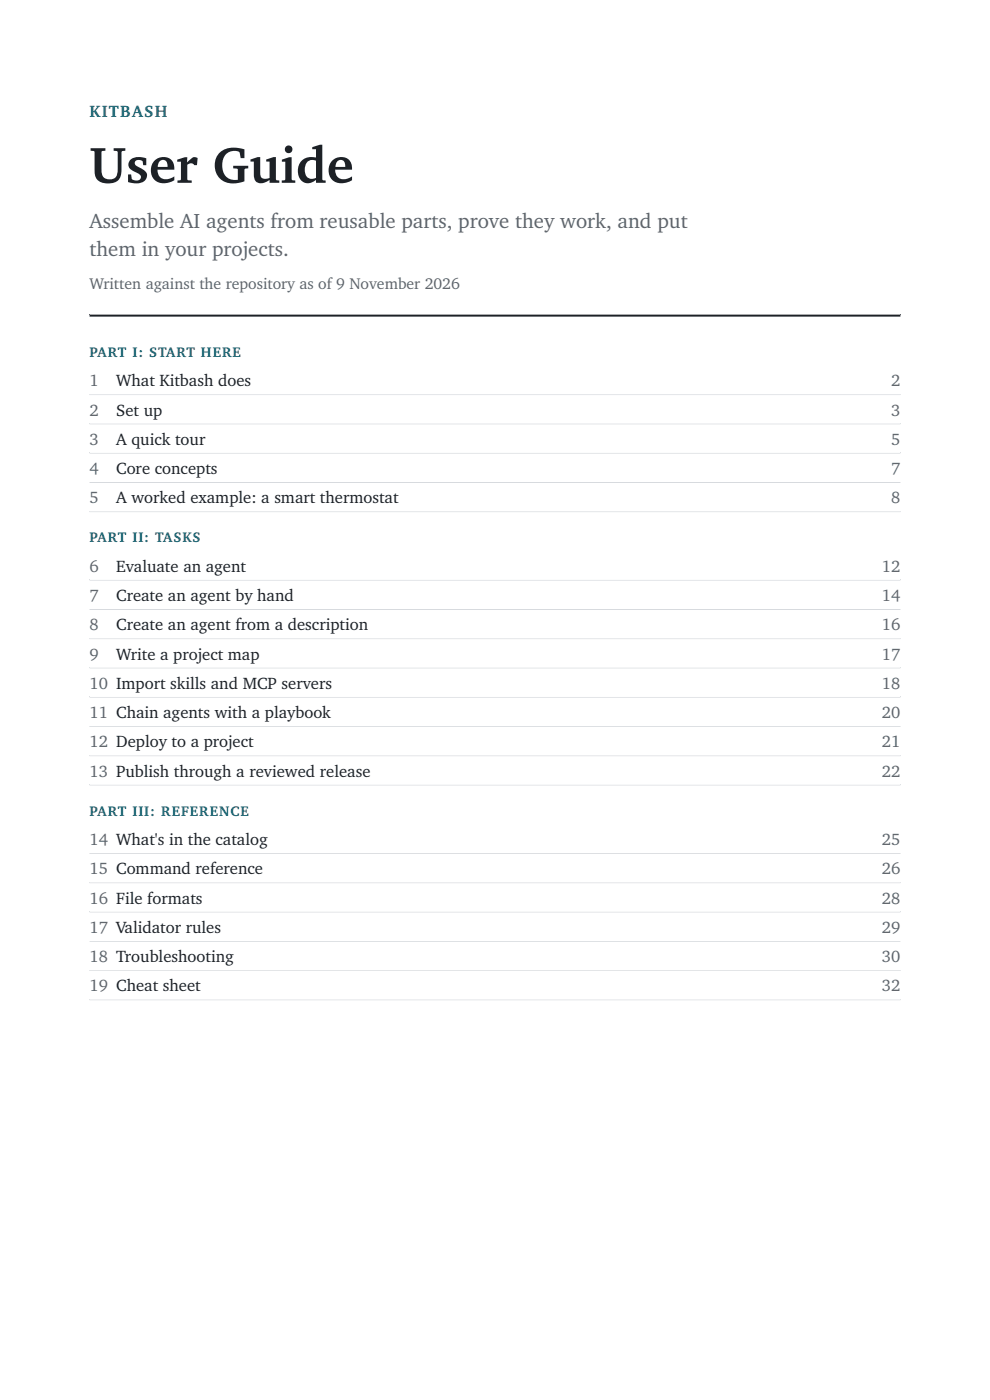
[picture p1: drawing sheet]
<svg xmlns="http://www.w3.org/2000/svg" width="210mm" height="297mm" viewBox="0 0 210 297" stroke-linecap="round" stroke-linejoin="round" font-family="sans-serif">
<defs><g id="words">
<text font-size="10.9" fill="#1d2126" x="19" y="38.8">User Guide</text>
<g font-size="4.4" fill="#5d646d">
<text x="19" y="48.4">Assemble AI agents from reusable parts, prove they work, and put</text>
<text x="19" y="54.3">them in your projects.</text>
</g>
<text font-size="3.5" fill="#0d5c6b" x="19" y="24.8">KITBASH</text>
<g font-size="3.5" fill="#5d646d">
<text x="19" y="81.9">1</text>
<text x="189" y="81.9">2</text>
<text x="19" y="88.1">2</text>
<text x="189" y="88.1">3</text>
<text x="19" y="94.4">3</text>
<text x="189" y="94.4">5</text>
<text x="19" y="100.6">4</text>
<text x="189" y="100.6">7</text>
<text x="19" y="106.8">5</text>
<text x="189" y="106.8">8</text>
<text x="19" y="121.3">6</text>
<text x="187.1" y="121.3">12</text>
<text x="19" y="127.5">7</text>
<text x="187.1" y="127.5">14</text>
<text x="19" y="133.7">8</text>
<text x="187.1" y="133.7">16</text>
<text x="19" y="139.9">9</text>
<text x="187.1" y="139.9">17</text>
<text x="19" y="146.1">10 Import skills and MCP servers</text>
<text x="187.1" y="146.1">18</text>
<text x="19" y="152.3">11 Chain agents with a playbook</text>
<text x="187.1" y="152.3">20</text>
<text x="19" y="158.6">12 Deploy to a project</text>
<text x="187.1" y="158.6">21</text>
<text x="19" y="164.8">13 Publish through a reviewed release</text>
<text x="187.1" y="164.8">22</text>
<text x="19" y="179.3">14 What's in the catalog</text>
<text x="187.1" y="179.3">25</text>
<text x="19" y="185.5">15 Command reference</text>
<text x="187.1" y="185.5">26</text>
<text x="19" y="191.7">16 File formats</text>
<text x="187.1" y="191.7">28</text>
<text x="19" y="197.9">17 Validator rules</text>
<text x="187.1" y="197.9">29</text>
<text x="19" y="204.1">18 Troubleshooting</text>
<text x="187.1" y="204.1">30</text>
<text x="19" y="210.3">19 Cheat sheet</text>
<text x="187.1" y="210.3">32</text>
</g>
<g font-size="3.5" fill="#1d2126">
<text x="24.6" y="81.9">What Kitbash does</text>
<text x="24.6" y="88.1">Set up</text>
<text x="24.6" y="94.4">A quick tour</text>
<text x="24.6" y="100.6">Core concepts</text>
<text x="24.6" y="106.8">A worked example: a smart thermostat</text>
<text x="24.6" y="121.3">Evaluate an agent</text>
<text x="24.6" y="127.5">Create an agent by hand</text>
<text x="24.6" y="133.7">Create an agent from a description</text>
<text x="24.6" y="139.9">Write a project map</text>
</g>
<text font-size="3.4" fill="#5d646d" x="19" y="61.4">Written against the repository as of 9 November 2026</text>
<g font-size="3" fill="#0d5c6b">
<text x="19" y="75.7">PART I: START HERE</text>
<text x="19" y="115.1">PART II: TASKS</text>
<text x="19" y="173">PART III: REFERENCE</text>
</g>
</g></defs>
<path d="M19 66.7h172zM19 66.7h172v.5h-172z" fill-rule="evenodd" fill="#1d2126"/>
<g fill="#d6d9dd">
<path d="M19 83.6l172 .1zM19 83.6h172v.2h-172z" fill-rule="evenodd"/>
<path d="M19 89.8l172 .1zM19 89.8h172v.2h-172z" fill-rule="evenodd"/>
<path d="M19 96l172 .1zM19 96h172v.2h-172z" fill-rule="evenodd"/>
<path d="M19 102.2l172 .1zM19 102.2h172v.2h-172z" fill-rule="evenodd"/>
<path d="M19 108.5h172zM19 108.5h172v.1h-172z" fill-rule="evenodd"/>
<path d="M19 123h172zM19 123h172v.2h-172z" fill-rule="evenodd"/>
<path d="M19 129.2h172zM19 129.2h172v.2h-172z" fill-rule="evenodd"/>
<path d="M19 135.4h172zM19 135.4h172v.2h-172z" fill-rule="evenodd"/>
<path d="M19 141.6l172 .1zM19 141.6h172v.2h-172z" fill-rule="evenodd"/>
<path d="M19 147.8l172 .1zM19 147.8h172v.2h-172z" fill-rule="evenodd"/>
<path d="M19 154l172 .1zM19 154h172v.2h-172z" fill-rule="evenodd"/>
<path d="M19 160.2l172 .1zM19 160.2h172v.2h-172z" fill-rule="evenodd"/>
<path d="M19 166.4l172 .1zM19 166.4h172v.2h-172z" fill-rule="evenodd"/>
<path d="M19 181h172zM19 181h172v.2h-172z" fill-rule="evenodd"/>
<path d="M19 187.2h172zM19 187.2h172v.2h-172z" fill-rule="evenodd"/>
<path d="M19 193.4h172zM19 193.4h172v.2h-172z" fill-rule="evenodd"/>
<path d="M19 199.6h172zM19 199.6h172v.2h-172z" fill-rule="evenodd"/>
<path d="M19 205.8h172zM19 205.8h172v.2h-172z" fill-rule="evenodd"/>
<path d="M19 212l172 .1zM19 212h172v.2h-172z" fill-rule="evenodd"/>
</g>
<use href="#words"/>
</svg>
